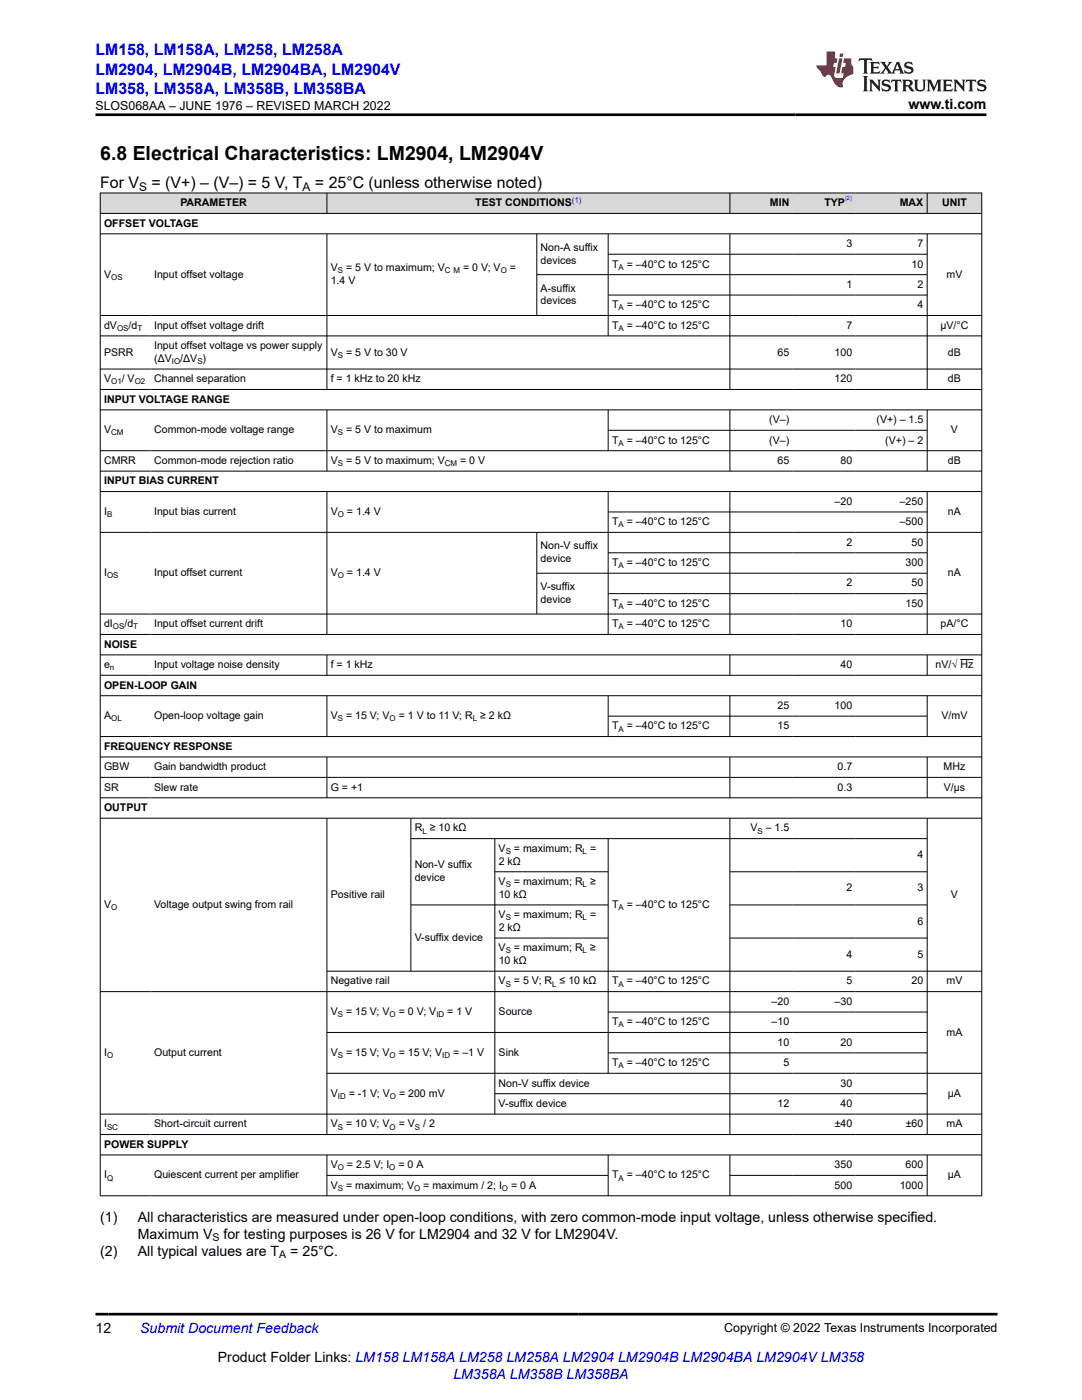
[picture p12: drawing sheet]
<svg xmlns="http://www.w3.org/2000/svg" width="216mm" height="279mm" viewBox="0 0 216 279" stroke-linecap="round" stroke-linejoin="round" font-family="sans-serif">
<defs><g id="words">
<text font-size="3.9" x="20" y="32">6.8 Electrical Characteristics: LM2904, LM2904V</text>
<g font-size="3.2" fill="#00f">
<text x="19" y="11.1">LM158, LM158A, LM258, LM258A</text>
<text x="19" y="14.9">LM2904, LM2904B, LM2904BA, LM2904V</text>
<text x="19" y="18.7">LM358, LM358A, LM358B, LM358BA</text>
</g>
<g font-size="3.2">
<text x="20" y="37.5">For V</text>
<text x="30.2" y="37.5">= (V+) – (V–) = 5 V, T</text>
<text x="62.8" y="37.5">= 25°C (unless otherwise noted)</text>
</g>
<g font-size="2.8">
<text x="181.3" y="21.8">www.ti.com</text>
<text x="20" y="243.8">(1)</text>
<text x="27.5" y="243.8">All characteristics are measured under open-loop conditions, with zero common-mode input voltage, unless otherwise specified.</text>
<text x="20" y="250.6">(2)</text>
<text x="27.5" y="247.2">Maximum V</text>
<text x="27.5" y="250.6">All typical values are T</text>
<text x="44.6" y="247.2">for testing purposes is 26 V for LM2904 and 32 V for LM2904V.</text>
<text x="57.9" y="250.6">= 25°C.</text>
<text x="19" y="266.1">12</text>
<text x="43.5" y="271.7">Product Folder Links: LM158 LM158A LM258 LM258A LM2904 LM2904B LM2904BA LM2904V LM358</text>
</g>
<g font-size="2.8" fill="#00f">
<text x="28" y="266.1">Submit Document Feedback</text>
<text x="90.5" y="275.1">LM358A LM358B LM358BA</text>
</g>
<g font-size="2.5">
<text x="19.1" y="21.9">SLOS068AA – JUNE 1976 – REVISED MARCH 2022</text>
<text x="144.5" y="265.8">Copyright © 2022 Texas Instruments Incorporated</text>
</g>
<g font-size="2.4">
<text x="27.8" y="38.1">S</text>
<text x="60.4" y="38.1">A</text>
</g>
<g font-size="2.1">
<text x="36" y="41.2">PARAMETER</text>
<text x="94.8" y="41.2">TEST CONDITIONS</text>
<text x="153.6" y="41.2">MIN</text>
<text x="164.5" y="41.2">TYP</text>
<text x="179.5" y="41.2">MAX</text>
<text x="188" y="41.2">UNIT</text>
<text x="20.8" y="45.2">OFFSET VOLTAGE</text>
<text x="107.9" y="50.1">Non-A suffix</text>
<text x="107.9" y="52.6">devices</text>
<text x="122.1" y="53.4">T</text>
<text x="125.1" y="53.4">= –40°C to 125°C</text>
<text x="168.9" y="49.3">3</text>
<text x="181.9" y="53.4">10</text>
<text x="183.1" y="49.3">7</text>
<text x="20.8" y="55.4">V</text>
<text x="30.8" y="55.4">Input offset voltage</text>
<text x="66" y="54.2">V</text>
<text x="66" y="56.7">1.4 V</text>
<text x="69.1" y="54.2">= 5 V to maximum; V</text>
<text x="92.4" y="54.2">= 0 V; V</text>
<text x="101.7" y="54.2">=</text>
<text x="107.9" y="58.2">A-suffix</text>
<text x="168.9" y="57.5">1</text>
<text x="183.1" y="57.5">2</text>
<text x="188.9" y="55.4">mV</text>
<text x="20.8" y="65.6">dV</text>
<text x="25.7" y="65.6">/d</text>
<text x="30.8" y="65.6">Input offset voltage drift</text>
<text x="107.9" y="60.8">devices</text>
<text x="122.1" y="61.5">T</text>
<text x="122.1" y="65.6">T</text>
<text x="125.1" y="61.5">= –40°C to 125°C</text>
<text x="125.1" y="65.6">= –40°C to 125°C</text>
<text x="168.9" y="65.6">7</text>
<text x="183.1" y="61.5">4</text>
<text x="187.7" y="65.6">µV/°C</text>
<text x="20.8" y="71">PSRR</text>
<text x="30.8" y="69.7">Input offset voltage vs power supply</text>
<text x="66" y="71">V</text>
<text x="69.1" y="71">= 5 V to 30 V</text>
<text x="155.1" y="71">65</text>
<text x="166.5" y="71">100</text>
<text x="189.2" y="71">dB</text>
<text x="20.8" y="76.3">V</text>
<text x="24.3" y="76.3">/ V</text>
<text x="30.8" y="72.2">(ΔV</text>
<text x="30.8" y="76.3">Channel separation</text>
<text x="36" y="72.2">/ΔV )</text>
<text x="66" y="76.3">f = 1 kHz to 20 kHz</text>
<text x="166.5" y="76.3">120</text>
<text x="189.2" y="76.3">dB</text>
<text x="20.8" y="80.4">INPUT VOLTAGE RANGE</text>
<text x="20.8" y="86.5">V</text>
<text x="30.8" y="86.5">Common-mode voltage range</text>
<text x="66" y="86.5">V</text>
<text x="69.1" y="86.5">= 5 V to maximum</text>
<text x="122.1" y="88.5">T</text>
<text x="125.1" y="88.5">= –40°C to 125°C</text>
<text x="153.5" y="84.4">(V–)</text>
<text x="153.5" y="88.5">(V–)</text>
<text x="174.9" y="84.4">(V+) – 1.5</text>
<text x="176.7" y="88.5">(V+) – 2</text>
<text x="189.8" y="86.5">V</text>
<text x="20.8" y="92.6">CMRR</text>
<text x="30.8" y="92.6">Common-mode rejection ratio</text>
<text x="66" y="92.6">V</text>
<text x="69.1" y="92.6">= 5 V to maximum; V</text>
<text x="91.8" y="92.6">= 0 V</text>
<text x="155.1" y="92.6">65</text>
<text x="167.7" y="92.6">80</text>
<text x="189.2" y="92.6">dB</text>
<text x="20.8" y="96.7">INPUT BIAS CURRENT</text>
<text x="166.5" y="100.7">–20</text>
<text x="179.5" y="100.7">–250</text>
<text x="20.8" y="102.8">I</text>
<text x="30.8" y="102.8">Input bias current</text>
<text x="66" y="102.8">V</text>
<text x="69.2" y="102.8">= 1.4 V</text>
<text x="122.1" y="104.8">T</text>
<text x="125.1" y="104.8">= –40°C to 125°C</text>
<text x="179.5" y="104.8">–500</text>
<text x="189.2" y="102.8">nA</text>
<text x="107.9" y="109.7">Non-V suffix</text>
<text x="107.9" y="112.2">device</text>
<text x="122.1" y="113">T</text>
<text x="125.1" y="113">= –40°C to 125°C</text>
<text x="168.9" y="108.9">2</text>
<text x="180.7" y="113">300</text>
<text x="181.9" y="108.9">50</text>
<text x="20.8" y="115">I</text>
<text x="30.8" y="115">Input offset current</text>
<text x="66" y="115">V</text>
<text x="69.2" y="115">= 1.4 V</text>
<text x="107.9" y="117.8">V-suffix</text>
<text x="168.9" y="117">2</text>
<text x="181.9" y="117">50</text>
<text x="189.2" y="115">nA</text>
<text x="20.8" y="125.2">dI</text>
<text x="24.8" y="125.2">/d</text>
<text x="30.8" y="125.2">Input offset current drift</text>
<text x="107.9" y="120.4">device</text>
<text x="122.1" y="121.1">T</text>
<text x="122.1" y="125.2">T</text>
<text x="125.1" y="121.1">= –40°C to 125°C</text>
<text x="125.1" y="125.2">= –40°C to 125°C</text>
<text x="167.7" y="125.2">10</text>
<text x="180.7" y="121.1">150</text>
<text x="187.7" y="125.2">pA/°C</text>
<text x="20.8" y="129.3">NOISE</text>
<text x="20.8" y="133.3">e</text>
<text x="20.8" y="137.4">OPEN-LOOP GAIN</text>
<text x="30.8" y="133.3">Input voltage noise density</text>
<text x="66" y="133.3">f = 1 kHz</text>
<text x="167.7" y="133.3">40</text>
<text x="186.7" y="133.3">nV/√ Hz</text>
<text x="20.8" y="143.5">A</text>
<text x="30.8" y="143.5">Open-loop voltage gain</text>
<text x="66" y="143.5">V</text>
<text x="69.1" y="143.5">= 15 V; V</text>
<text x="79.6" y="143.5">= 1 V to 11 V; R ≥ 2 kΩ</text>
<text x="155.1" y="141.5">25</text>
<text x="166.5" y="141.5">100</text>
<text x="187.9" y="143.5">V/mV</text>
<text x="20.8" y="149.6">FREQUENCY RESPONSE</text>
<text x="122.1" y="145.6">T</text>
<text x="125.1" y="145.6">= –40°C to 125°C</text>
<text x="155.1" y="145.6">15</text>
<text x="20.8" y="153.7">GBW</text>
<text x="30.8" y="153.7">Gain bandwidth product</text>
<text x="167.1" y="153.7">0.7</text>
<text x="188.3" y="153.7">MHz</text>
<text x="20.8" y="157.8">SR</text>
<text x="20.8" y="161.9">OUTPUT</text>
<text x="30.8" y="157.8">Slew rate</text>
<text x="66" y="157.8">G = +1</text>
<text x="167.1" y="157.8">0.3</text>
<text x="188.3" y="157.8">V/µs</text>
<text x="82.8" y="165.9">R ≥ 10 kΩ</text>
<text x="149.7" y="165.9">V</text>
<text x="152.8" y="165.9">– 1.5</text>
<text x="82.8" y="173.3">Non-V suffix</text>
<text x="99.5" y="170">V</text>
<text x="99.5" y="172.6">2 kΩ</text>
<text x="102.6" y="170">= maximum; R =</text>
<text x="183.1" y="171.3">4</text>
<text x="66" y="179.2">Positive rail</text>
<text x="82.8" y="175.9">device</text>
<text x="99.5" y="176.6">V</text>
<text x="99.5" y="179.2">10 kΩ</text>
<text x="102.6" y="176.6">= maximum; R ≥</text>
<text x="168.9" y="177.9">2</text>
<text x="183.1" y="177.9">3</text>
<text x="189.8" y="179.2">V</text>
<text x="20.8" y="181.2">V</text>
<text x="30.8" y="181.2">Voltage output swing from rail</text>
<text x="99.5" y="183.2">V</text>
<text x="99.5" y="185.8">2 kΩ</text>
<text x="102.6" y="183.2">= maximum; R =</text>
<text x="122.1" y="181.2">T</text>
<text x="125.1" y="181.2">= –40°C to 125°C</text>
<text x="183.1" y="184.5">6</text>
<text x="82.8" y="187.8">V-suffix device</text>
<text x="99.5" y="189.9">V</text>
<text x="102.6" y="189.9">= maximum; R ≥</text>
<text x="168.9" y="191.1">4</text>
<text x="183.1" y="191.1">5</text>
<text x="66" y="196.5">Negative rail</text>
<text x="99.5" y="196.5">V</text>
<text x="99.5" y="192.4">10 kΩ</text>
<text x="102.6" y="196.5">= 5 V; R ≤ 10 kΩ</text>
<text x="122.1" y="196.5">T</text>
<text x="125.1" y="196.5">= –40°C to 125°C</text>
<text x="168.9" y="196.5">5</text>
<text x="181.9" y="196.5">20</text>
<text x="188.9" y="196.5">mV</text>
<text x="66" y="202.6">V</text>
<text x="69.1" y="202.6">= 15 V; V</text>
<text x="79.6" y="202.6">= 0 V; V</text>
<text x="89.3" y="202.6">= 1 V</text>
<text x="99.5" y="202.6">Source</text>
<text x="154" y="200.5">–20</text>
<text x="166.5" y="200.5">–30</text>
<text x="122.1" y="204.6">T</text>
<text x="125.1" y="204.6">= –40°C to 125°C</text>
<text x="154" y="204.6">–10</text>
<text x="155.1" y="208.7">10</text>
<text x="167.7" y="208.7">20</text>
<text x="188.9" y="206.7">mA</text>
<text x="20.8" y="210.7">I</text>
<text x="30.8" y="210.7">Output current</text>
<text x="66" y="210.7">V</text>
<text x="69.1" y="210.7">= 15 V; V</text>
<text x="79.6" y="210.7">= 15 V; V</text>
<text x="90.4" y="210.7">= –1 V</text>
<text x="99.5" y="210.7">Sink</text>
<text x="122.1" y="212.8">T</text>
<text x="125.1" y="212.8">= –40°C to 125°C</text>
<text x="156.3" y="212.8">5</text>
<text x="66" y="218.9">V</text>
<text x="69.6" y="218.9">= -1 V; V</text>
<text x="79.6" y="218.9">= 200 mV</text>
<text x="99.5" y="216.8">Non-V suffix device</text>
<text x="99.5" y="220.9">V-suffix device</text>
<text x="155.1" y="220.9">12</text>
<text x="167.7" y="216.8">30</text>
<text x="167.7" y="220.9">40</text>
<text x="189.1" y="218.9">µA</text>
<text x="20.8" y="225">I</text>
<text x="30.8" y="225">Short-circuit current</text>
<text x="66" y="225">V</text>
<text x="69.1" y="225">= 10 V; V</text>
<text x="79.6" y="225">= V</text>
<text x="84.5" y="225">/ 2</text>
<text x="166.5" y="225">±40</text>
<text x="180.7" y="225">±60</text>
<text x="188.9" y="225">mA</text>
<text x="20.8" y="229.1">POWER SUPPLY</text>
<text x="66" y="233.1">V</text>
<text x="69.2" y="233.1">= 2.5 V; I</text>
<text x="79.5" y="233.1">= 0 A</text>
<text x="166.5" y="233.1">350</text>
<text x="180.7" y="233.1">600</text>
<text x="20.8" y="235.2">I</text>
<text x="30.8" y="235.2">Quiescent current per amplifier</text>
<text x="66" y="237.2">V</text>
<text x="69.1" y="237.2">= maximum; V</text>
<text x="84.5" y="237.2">= maximum / 2; I</text>
<text x="102" y="237.2">= 0 A</text>
<text x="122.1" y="235.2">T</text>
<text x="125.1" y="235.2">= –40°C to 125°C</text>
<text x="166.5" y="237.2">500</text>
<text x="179.5" y="237.2">1000</text>
<text x="189.1" y="235.2">µA</text>
<text x="42.4" y="247.7">S</text>
<text x="55.7" y="251.1">A</text>
</g>
<text font-size="1.6" fill="#00f" x="114.1" y="40.5">(1)</text>
<g font-size="1.6">
<text x="123.4" y="53.8">A</text>
<text x="22.2" y="55.8">OS</text>
<text x="67.4" y="54.6">S</text>
<text x="88.8" y="54.6">C M</text>
<text x="99.9" y="54.6">O</text>
<text x="123.4" y="62">A</text>
<text x="23.4" y="66">OS</text>
<text x="27.4" y="66">T</text>
<text x="67.4" y="71.4">S</text>
<text x="123.4" y="66">A</text>
<text x="22.2" y="76.7">O1</text>
<text x="26.9" y="76.7">O2</text>
<text x="34.3" y="72.6">IO</text>
<text x="39.4" y="72.6">S</text>
<text x="22.2" y="86.9">CM</text>
<text x="67.4" y="86.9">S</text>
<text x="123.4" y="88.9">A</text>
<text x="67.4" y="93">S</text>
<text x="88.8" y="93">CM</text>
<text x="21.4" y="103.2">B</text>
<text x="67.4" y="103.2">O</text>
<text x="123.4" y="105.2">A</text>
<text x="123.4" y="113.4">A</text>
<text x="21.4" y="115.4">OS</text>
<text x="67.4" y="115.4">O</text>
<text x="22.5" y="125.6">OS</text>
<text x="26.6" y="125.6">T</text>
<text x="123.4" y="121.5">A</text>
<text x="123.4" y="125.6">A</text>
<text x="21.9" y="133.8">n</text>
<text x="22.2" y="144">OL</text>
<text x="67.4" y="144">S</text>
<text x="77.7" y="144">O</text>
<text x="94.3" y="144">L</text>
<text x="123.4" y="146">A</text>
<text x="84.3" y="166.4">L</text>
<text x="151.1" y="166.4">S</text>
<text x="100.9" y="170.4">S</text>
<text x="116.3" y="170.4">L</text>
<text x="100.9" y="177.1">S</text>
<text x="116.3" y="177.1">L</text>
<text x="22.2" y="181.6">O</text>
<text x="100.9" y="183.7">S</text>
<text x="116.3" y="183.7">L</text>
<text x="123.4" y="181.6">A</text>
<text x="100.9" y="190.3">S</text>
<text x="116.3" y="190.3">L</text>
<text x="100.9" y="196.9">S</text>
<text x="110.2" y="196.9">L</text>
<text x="123.4" y="196.9">A</text>
<text x="67.4" y="203">S</text>
<text x="77.7" y="203">O</text>
<text x="87.1" y="203">ID</text>
<text x="123.4" y="205">A</text>
<text x="21.4" y="211.2">O</text>
<text x="67.4" y="211.2">S</text>
<text x="77.7" y="211.2">O</text>
<text x="88.3" y="211.2">ID</text>
<text x="123.4" y="213.2">A</text>
<text x="67.4" y="219.3">ID</text>
<text x="77.8" y="219.3">O</text>
<text x="21.4" y="225.4">SC</text>
<text x="67.4" y="225.4">S</text>
<text x="77.7" y="225.4">O</text>
<text x="82.8" y="225.4">S</text>
<text x="67.4" y="233.6">O</text>
<text x="77.7" y="233.6">O</text>
<text x="21.4" y="235.6">Q</text>
<text x="67.4" y="237.6">S</text>
<text x="82.6" y="237.6">O</text>
<text x="100.2" y="237.6">O</text>
<text x="123.4" y="235.6">A</text>
</g>
<text font-size="1.2" fill="#00f" x="168.6" y="39.9">(2)</text>
</g></defs>
<g fill="#d8d8d8">
<path d="M20 38.5h175.9v4.1h-175.9z" fill-rule="evenodd"/>
<path d="M20.1 38.6h45.1v3.9h-45.1z" fill-rule="evenodd"/>
<path d="M65.3 38.6h80.3v3.9h-80.3z" fill-rule="evenodd"/>
<path d="M145.7 38.6h12.5v3.9h-12.5z" fill-rule="evenodd"/>
<path d="M158.2 38.6h12.6v3.9h-12.6z" fill-rule="evenodd"/>
<path d="M170.8 38.6h14.1v3.9h-14.1z" fill-rule="evenodd"/>
<path d="M185.1 38.6h10.7v3.9h-10.7z" fill-rule="evenodd"/>
</g>
<g fill="none" stroke="#000" stroke-width=".2">
<path d="M19.9 38.5h176.1M20 38.5v200.2M65.2 38.5v4.2M145.6 38.5v4.2M185 38.5v4.2M195.9 38.5v200.2M19.9 42.6h176.1M19.9 46.7h176.1M65.2 46.7v31.1M107.1 46.7v16.3M121.4 46.7v20.4M121.4 50.7h63.7"/>
<path d="M121.4 58.9h63.7M145.6 46.7v31.1M185 46.7v31.1M185.1 54.8h-78M19.9 63h176.1M19.9 67h176.1M19.9 73.7h176.1M19.9 77.7h176.1M19.9 81.8h176.1M19.9 89.9h176.1M19.9 94h176.1M19.9 98.1h176.1"/>
<path d="M65.2 81.8v12.3M65.2 98.1v28.6M121.4 81.8v8.2M121.4 98.1v28.6M121.4 85.9h63.7M145.6 81.8v12.3M145.6 98.1v28.6M185 81.8v12.3M185 98.1v28.6M19.9 106.2h176.1M107.1 106.2v16.4M107.1 114.4h78"/>
<path d="M121.4 102.2h63.7M121.4 110.3h63.7M121.4 118.5h63.7M19.9 122.5h176.1M19.9 126.6h176.1M19.9 130.7h176.1M19.9 134.8h176.1M19.9 138.8h176.1M65.2 130.7v4.1M65.2 138.8v8.3M121.4 138.8v8.3M145.6 130.7v4.1"/>
<path d="M145.6 138.8v8.3M185 130.7v4.1M185 138.8v8.3M191.6 131.6h2.6M19.9 147h176.1M19.9 151.1h176.1M19.9 155.1h176.1M19.9 159.2h176.1M65.2 151.1v8.2M121.4 142.9h63.7M145.6 151.1v8.2M185 151.1v8.2"/>
<path d="M19.9 163.3h176.1M65.2 163.3v63.2M82 163.3v30.6M82 167.4h103.1M98.7 167.4v55M98.7 174h22.7M121.4 167.4v46.9M145.6 163.3v63.2M145.6 174h39.5M185 163.3v63.2M65.2 193.8h130.8M82 180.6h39.4"/>
<path d="M98.7 187.2h22.7M145.6 180.6h39.5M145.6 187.2h39.5M196 197.9h-176.1M98.7 218.3h86.4M121.4 202h63.7M121.4 210.1h63.7M185.1 206h-119.9M196 214.2h-130.8M19.9 226.4h176.1M19.9 230.5h176.1M19.9 238.6h176.1"/>
<path d="M65.2 230.5v8.2M65.2 234.6h56.2M121.4 230.5v8.2M145.6 230.5v8.2M145.6 234.6h39.5M185 230.5v8.2M196 222.3h-176.1"/>
</g>
<path d="M171.5 11.6l-.2 .6 .5-.2h.6v.1v2.2l-.2 .4h1l-.2-.4v-2.2v-.1h.5l.5 .2-.1-.6zM173.6 12.4l.2 .3v1.6l-.2 .4h1.9l.1-.6a1.08 1.08 0 0 1-1.3 .2v-.7h.6l.4 .2v-.7l-.4 .2h-.6v-.5l.2-.2a1 1 0 0 1 1 .3l-.1-.5zM175.7 12.4l.9 1.1-1 1.2h.9l-.2-.2 .5-.8 .4 .8-.2 .2h1.6l-.2-.2 .2-.5h.9l.1 .5-.1 .2h.9l-.2-.4-.8-1.9h-.5l-.9 2.1-.9-1.1 .9-1h-.8l.2 .2-.4 .6-.4-.6 .2-.2zM179 12.8l.4 1h-.7zM180.7 12.5a.65 .65 0 0 0-.2 .7 .65 .65 0 0 0 .6 .5l.6 .1 .1 .3a.79 .79 0 0 1-.7 .4 .79 .79 0 0 1-.7-.5l.1 .7 .2-.1a.93 .93 0 0 0 1.1 0 .93 .93 0 0 0 .4-.9 1.46 1.46 0 0 0-1.2-.6l-.1-.3a1.09 1.09 0 0 1 1.2 .2l-.2-.6-.1 .1-.5-.2zM172.2 15.2l.2 .4v2.2l-.2 .4h1l-.2-.4v-2.2l.2-.4zM173.4 15.9l.2 .4v1.5l-.2 .4h.8l-.3-.4 .1-1.3 1.6 1.8v-2l.2-.4h-.7l.1 .2 .1 1.1-1.2-1.3zM176.2 16a.65 .65 0 0 0-.2 .8 .65 .65 0 0 0 .6 .4l.6 .2 .1 .2a.79 .79 0 0 1-.7 .4 .79 .79 0 0 1-.7-.5l.1 .7 .2-.1a.93 .93 0 0 0 1.1 .1 .93 .93 0 0 0 .4-1 1.46 1.46 0 0 0-1.2-.5l-.1-.4a1.09 1.09 0 0 1 1.2 .2l-.1-.6-.2 .1-.5-.1zM177.9 15.9l-.1 .6a.63 .63 0 0 1 .8-.3v1.6l-.3 .4h1l-.2-.4v-1.6a.66 .66 0 0 1 .8 .3l-.1-.6zM180 15.9l.2 .4v1.5l-.2 .4h1l-.2-.2-.1-.7h.5l.1 .2a.79 .79 0 0 0 1.2 .6l-1-.9a.61 .61 0 0 0 .6-.6 .61 .61 0 0 0-.5-.7zM180.8 16.2h.1a.47 .47 0 0 1 .5 .1 .47 .47 0 0 1 .1 .5l-.1 .1-.7 .1zM182.3 15.9l.2 .2a2.27 2.27 0 0 0 .4 2 1.04 1.04 0 0 0 1.7-.7v-1.3l.2-.2h-.8l.2 .4v1.1a.6 .6 0 0 1-.6 .6 .6 .6 0 0 1-.6-.6v-1.1l.3-.4zM184.9 15.9l.2 .4v1.5l-.2 .4h.8l-.3-.4v-1.4l.9 1.9 .9-1.9v1.4l-.3 .4h1l-.2-.4v-1.5l.2-.4h-.8l-.7 1.5-.6-1.5zM188.1 15.9l.2 .4v1.5l-.2 .4h1.9l.1-.6a1.09 1.09 0 0 1-1.3 .2v-.7h.6l.4 .2v-.6l-.4 .2h-.6v-.6l.2-.1a1.01 1.01 0 0 1 1 .3l-.1-.6zM190.2 15.9l.3 .4v1.5l-.3 .4h.8l-.2-.4v-1.3l1.6 1.8v-2l.2-.4h-.7l.2 .2v1.1l-1.2-1.3zM192.8 15.9l-.1 .6a.63 .63 0 0 1 .8-.3v1.6l-.3 .4h1l-.2-.4v-1.6a.66 .66 0 0 1 .8 .3l-.1-.6zM195.2 16a.65 .65 0 0 0-.2 .8 .65 .65 0 0 0 .6 .4l.6 .2 .2 .2a.79 .79 0 0 1-.7 .4 .79 .79 0 0 1-.7-.5l.1 .7 .2-.1a.93 .93 0 0 0 1 .1 .93 .93 0 0 0 .5-1 1.46 1.46 0 0 0-1.3-.5v-.4a1.09 1.09 0 0 1 1.2 .2l-.2-.6-.2 .1-.5-.1z" fill="#231f20"/>
<path d="M164.9 10.3v2.7h-2l.1 .4 .8 1a.95 .95 0 0 0 1 .9 .59 .59 0 0 1 .5-.4 .59 .59 0 0 1 .5 .3l.4 .8a1.59 1.59 0 0 0 2.1 1.4 1.61 1.61 0 0 1 1-2.3l1-.3-.1-1.5a1.59 1.59 0 0 1-.3-1.7h-1.5l-.2 .9h.6l-.2 .9h-.5l-.2 .9v.3l.4 .1-.1 .9h-.7a.73 .73 0 0 1-1-.7l.3-1.5h-.5l.1-.9h.5l.2-.9h-.5v-1.3zM167.4 11.6l-.6 3.1h.7l.6-3.1zM167.6 10.7l-.1 .6h.7l.1-.6z" fill="#ed1c24"/>
<path d="M19 22.9h177.8M19 262.3h180" fill="none" stroke="#000" stroke-width=".53"/>
<use href="#words"/>
</svg>
